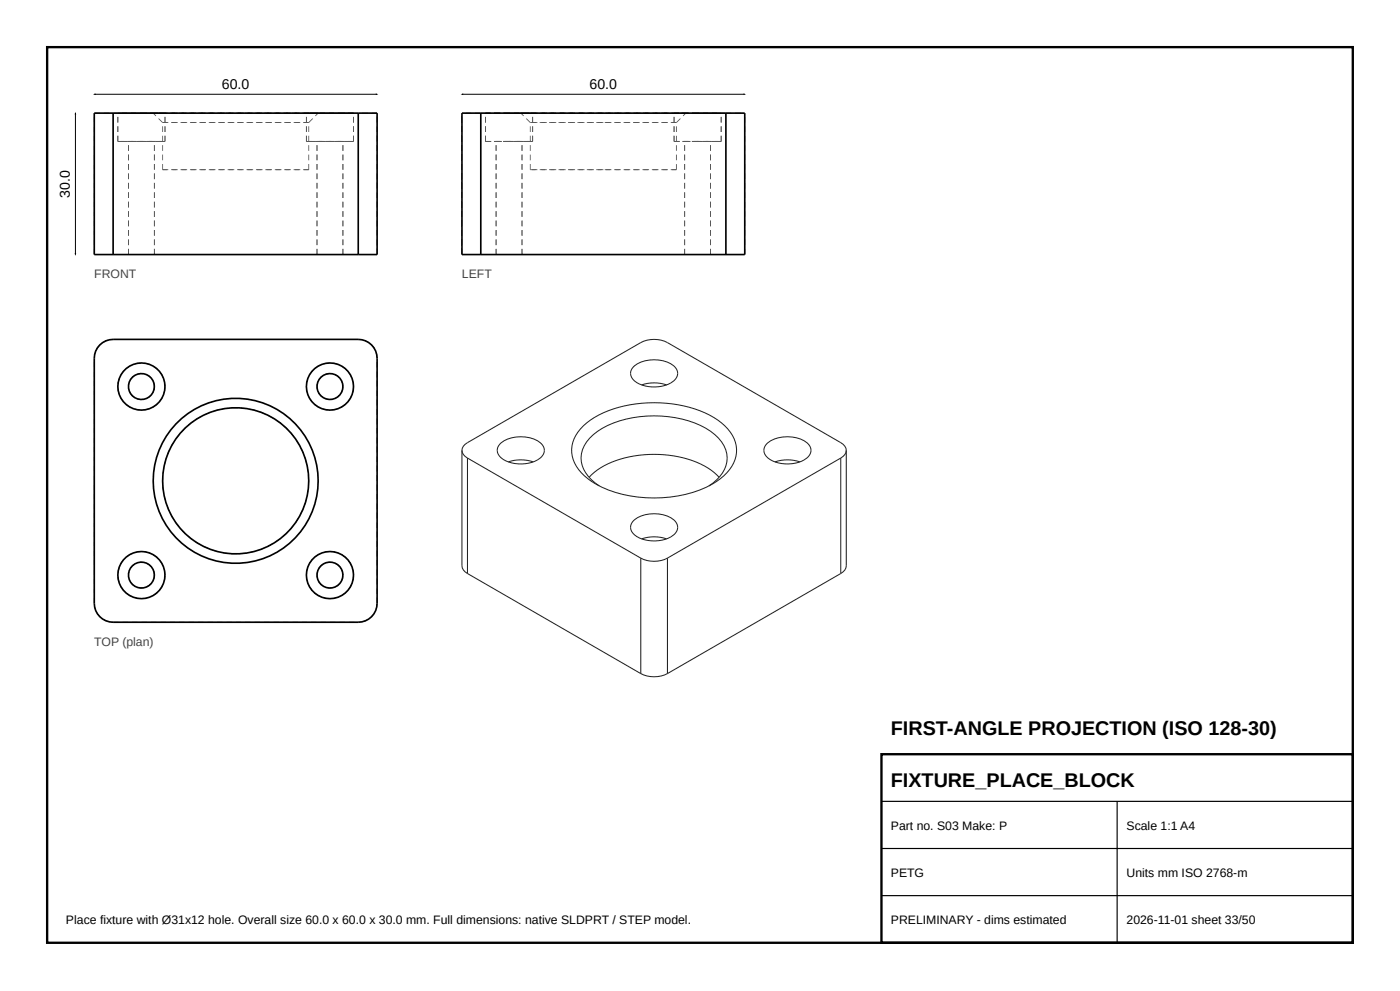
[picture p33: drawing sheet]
<svg xmlns="http://www.w3.org/2000/svg" width="297mm" height="210mm" viewBox="0 0 297 210" stroke-linecap="round" stroke-linejoin="round" font-family="sans-serif">
<defs><g id="words">
<g font-size="4.2">
<text x="189" y="156">FIRST-ANGLE PROJECTION (ISO 128-30)</text>
<text x="189" y="167">FIXTURE_PLACE_BLOCK</text>
</g>
<g font-size="3">
<text x="47.1" y="18.8">60.0</text>
<text x="125.1" y="18.8">60.0</text>
<text x="14.8" y="41.9" transform="rotate(-90 14.8 41.9)">30.0</text>
</g>
<g font-size="2.6" fill="#444">
<text x="20" y="59">FRONT</text>
<text x="98" y="59">LEFT</text>
<text x="20" y="137">TOP (plan)</text>
</g>
<g font-size="2.6">
<text x="189" y="176">Part no. S03 Make: P</text>
<text x="239" y="176">Scale 1:1 A4</text>
<text x="189" y="186">PETG</text>
<text x="239" y="186">Units mm ISO 2768-m</text>
<text x="14" y="196">Place fixture with Ø31x12 hole. Overall size 60.0 x 60.0 x 30.0 mm. Full dimensions: native SLDPRT / STEP model.</text>
<text x="189" y="196">PRELIMINARY - dims estimated</text>
<text x="239" y="196">2026-11-01 sheet 33/50</text>
</g>
</g></defs>
<path d="M10 10h277v190h-277zM187 160h100v40h-100z" fill="none" stroke="#000" stroke-width=".5"/>
<path d="M187 170h100M187 180h100M237 170v30M187 190h100" fill="none" stroke="#000" stroke-width=".25"/>
<g fill="#555">
<path d="M19.9 52.8h.2v1.2h-.2zM19.9 50.8h.2v1.2h-.2zM19.9 48.8h.2v1.2h-.2zM19.9 46.8h.2v1.2h-.2zM19.9 44.8h.2v1.2h-.2zM19.9 42.8h.2v1.2h-.2zM19.9 40.8h.2v1.2h-.2zM19.9 38.8h.2v1.2h-.2zM19.9 36.8h.2v1.2h-.2zM19.9 34.8h.2v1.2h-.2zM19.9 32.8h.2v1.2h-.2zM19.9 30.8h.2v1.2h-.2zM19.9 28.8h.2v1.2h-.2zM19.9 26.8h.2v1.2h-.2zM19.9 24.8h.2v1.2h-.2z"/>
<path d="M20 23.9h1.2v.2h-1.2zM22 23.9h1.2v.2h-1.2z"/>
<path d="M24 23.9h1.2v.2h-1.2zM26 23.9h1.2v.2h-1.2zM28 23.9h1.2v.2h-1.2zM30 23.9h1.2v.2h-1.2zM32 23.9h1.2v.2h-1.2zM34 23.9h1.2v.2h-1.2zM36 23.9h1.2v.2h-1.2zM38 23.9h1.2v.2h-1.2zM40 23.9h1.2v.2h-1.2zM42 23.9h1.2v.2h-1.2zM44 23.9h1.2v.2h-1.2zM46 23.9h1.2v.2h-1.2zM48 23.9h1.2v.2h-1.2zM50 23.9h1.2v.2h-1.2zM52 23.9h1.2v.2h-1.2zM54 23.9h1.2v.2h-1.2zM56 23.9h1.2v.2h-1.2zM58 23.9h1.2v.2h-1.2zM60 23.9h1.2v.2h-1.2zM62 23.9h1.2v.2h-1.2zM64 23.9h1.2v.2h-1.2zM66 23.9h1.2v.2h-1.2zM68 23.9h1.2v.2h-1.2zM70 23.9h1.2v.2h-1.2zM72 23.9h1.2v.2h-1.2zM74 23.9h1.2v.2h-1.2z"/>
<path d="M78.8 23.9h1.2v.2h-1.2zM76.8 23.9h1.2v.2h-1.2z"/>
<path d="M33.8 23.9h1.2v.2h-1.2zM31.8 23.9h1.2v.2h-1.2zM29.8 23.9h1.2v.2h-1.2zM27.8 23.9h1.2v.2h-1.2zM25.8 23.9h1.2v.2h-1.2z"/>
<path d="M25 23.9h1.2v.2h-1.2zM27 23.9h1.2v.2h-1.2zM29 23.9h1.2v.2h-1.2zM31 23.9h1.2v.2h-1.2zM33 23.9h1.2v.2h-1.2z"/>
<path d="M73.8 23.9h1.2v.2h-1.2zM71.8 23.9h1.2v.2h-1.2zM69.8 23.9h1.2v.2h-1.2zM67.8 23.9h1.2v.2h-1.2zM65.8 23.9h1.2v.2h-1.2z"/>
<path d="M65 23.9h1.2v.2h-1.2zM67 23.9h1.2v.2h-1.2zM69 23.9h1.2v.2h-1.2zM71 23.9h1.2v.2h-1.2zM73 23.9h1.2v.2h-1.2z"/>
<path d="M33.8 23.9h1.2v.2h-1.2zM31.8 23.9h1.2v.2h-1.2zM29.8 23.9h1.2v.2h-1.2zM27.8 23.9h1.2v.2h-1.2zM25.8 23.9h1.2v.2h-1.2z"/>
<path d="M25 23.9h1.2v.2h-1.2zM27 23.9h1.2v.2h-1.2zM29 23.9h1.2v.2h-1.2zM31 23.9h1.2v.2h-1.2zM33 23.9h1.2v.2h-1.2z"/>
<path d="M66.3 23.9h1.2v.2h-1.2zM64.3 23.9h1.2v.2h-1.2zM62.3 23.9h1.2v.2h-1.2zM60.3 23.9h1.2v.2h-1.2zM58.3 23.9h1.2v.2h-1.2zM56.3 23.9h1.2v.2h-1.2zM54.3 23.9h1.2v.2h-1.2zM52.3 23.9h1.2v.2h-1.2zM50.3 23.9h1.2v.2h-1.2zM48.3 23.9h1.2v.2h-1.2zM46.3 23.9h1.2v.2h-1.2zM44.3 23.9h1.2v.2h-1.2zM42.3 23.9h1.2v.2h-1.2zM40.3 23.9h1.2v.2h-1.2zM38.3 23.9h1.2v.2h-1.2zM36.3 23.9h1.2v.2h-1.2zM34.3 23.9h1.2v.2h-1.2zM32.5 23.9h1v.2h-1z"/>
<path d="M32.5 23.9h1.2v.2h-1.2zM34.5 23.9h1.2v.2h-1.2zM36.5 23.9h1.2v.2h-1.2zM38.5 23.9h1.2v.2h-1.2zM40.5 23.9h1.2v.2h-1.2zM42.5 23.9h1.2v.2h-1.2zM44.5 23.9h1.2v.2h-1.2zM46.5 23.9h1.2v.2h-1.2zM48.5 23.9h1.2v.2h-1.2zM50.5 23.9h1.2v.2h-1.2zM52.5 23.9h1.2v.2h-1.2zM54.5 23.9h1.2v.2h-1.2zM56.5 23.9h1.2v.2h-1.2zM58.5 23.9h1.2v.2h-1.2zM60.5 23.9h1.2v.2h-1.2zM62.5 23.9h1.2v.2h-1.2zM64.5 23.9h1.2v.2h-1.2zM66.5 23.9h1v.2h-1z"/>
<path d="M73.8 23.9h1.2v.2h-1.2zM71.8 23.9h1.2v.2h-1.2zM69.8 23.9h1.2v.2h-1.2zM67.8 23.9h1.2v.2h-1.2zM65.8 23.9h1.2v.2h-1.2z"/>
<path d="M65 23.9h1.2v.2h-1.2zM67 23.9h1.2v.2h-1.2zM69 23.9h1.2v.2h-1.2zM71 23.9h1.2v.2h-1.2zM73 23.9h1.2v.2h-1.2z"/>
<path d="M20 53.9h1.2v.2h-1.2zM22 53.9h1.2v.2h-1.2z"/>
<path d="M24 53.9h1.2v.2h-1.2zM26 53.9h1.2v.2h-1.2zM28 53.9h1.2v.2h-1.2zM30 53.9h1.2v.2h-1.2zM32 53.9h1.2v.2h-1.2zM34 53.9h1.2v.2h-1.2zM36 53.9h1.2v.2h-1.2zM38 53.9h1.2v.2h-1.2zM40 53.9h1.2v.2h-1.2zM42 53.9h1.2v.2h-1.2zM44 53.9h1.2v.2h-1.2zM46 53.9h1.2v.2h-1.2zM48 53.9h1.2v.2h-1.2zM50 53.9h1.2v.2h-1.2zM52 53.9h1.2v.2h-1.2zM54 53.9h1.2v.2h-1.2zM56 53.9h1.2v.2h-1.2zM58 53.9h1.2v.2h-1.2zM60 53.9h1.2v.2h-1.2zM62 53.9h1.2v.2h-1.2zM64 53.9h1.2v.2h-1.2zM66 53.9h1.2v.2h-1.2zM68 53.9h1.2v.2h-1.2zM70 53.9h1.2v.2h-1.2zM72 53.9h1.2v.2h-1.2zM74 53.9h1.2v.2h-1.2z"/>
<path d="M78.8 53.9h1.2v.2h-1.2zM76.8 53.9h1.2v.2h-1.2z"/>
<path d="M31.6 53.9h1.2v.2h-1.2zM29.6 53.9h1.2v.2h-1.2zM27.6 53.9h1.2v.2h-1.2z"/>
<path d="M27.3 53.9h1.2v.2h-1.2zM29.3 53.9h1.2v.2h-1.2zM31.3 53.9h1.2v.2h-1.2z"/>
<path d="M71.6 53.9h1.2v.2h-1.2zM69.6 53.9h1.2v.2h-1.2zM67.6 53.9h1.2v.2h-1.2z"/>
<path d="M67.3 53.9h1.2v.2h-1.2zM69.3 53.9h1.2v.2h-1.2zM71.3 53.9h1.2v.2h-1.2z"/>
<path d="M31.6 53.9h1.2v.2h-1.2zM29.6 53.9h1.2v.2h-1.2zM27.6 53.9h1.2v.2h-1.2z"/>
<path d="M27.3 53.9h1.2v.2h-1.2zM29.3 53.9h1.2v.2h-1.2zM31.3 53.9h1.2v.2h-1.2z"/>
<path d="M71.6 53.9h1.2v.2h-1.2zM69.6 53.9h1.2v.2h-1.2zM67.6 53.9h1.2v.2h-1.2z"/>
<path d="M67.3 53.9h1.2v.2h-1.2zM69.3 53.9h1.2v.2h-1.2zM71.3 53.9h1.2v.2h-1.2z"/>
<path d="M79.9 52.8h.2v1.2h-.2zM79.9 50.8h.2v1.2h-.2zM79.9 48.8h.2v1.2h-.2zM79.9 46.8h.2v1.2h-.2zM79.9 44.8h.2v1.2h-.2zM79.9 42.8h.2v1.2h-.2zM79.9 40.8h.2v1.2h-.2zM79.9 38.8h.2v1.2h-.2zM79.9 36.8h.2v1.2h-.2zM79.9 34.8h.2v1.2h-.2zM79.9 32.8h.2v1.2h-.2zM79.9 30.8h.2v1.2h-.2zM79.9 28.8h.2v1.2h-.2zM79.9 26.8h.2v1.2h-.2zM79.9 24.8h.2v1.2h-.2z"/>
<path d="M34.9 28.8h.2v1.2h-.2zM34.9 26.8h.2v1.2h-.2zM34.9 24.8h.2v1.2h-.2z"/>
<path d="M33.8 29.9h1.2v.2h-1.2zM31.8 29.9h1.2v.2h-1.2zM29.8 29.9h1.2v.2h-1.2zM27.8 29.9h1.2v.2h-1.2zM25.8 29.9h1.2v.2h-1.2z"/>
<path d="M25 29.9h1.2v.2h-1.2zM27 29.9h1.2v.2h-1.2zM29 29.9h1.2v.2h-1.2zM31 29.9h1.2v.2h-1.2zM33 29.9h1.2v.2h-1.2z"/>
<path d="M74.9 28.8h.2v1.2h-.2zM74.9 26.8h.2v1.2h-.2zM74.9 24.8h.2v1.2h-.2z"/>
<path d="M73.8 29.9h1.2v.2h-1.2zM71.8 29.9h1.2v.2h-1.2zM69.8 29.9h1.2v.2h-1.2zM67.8 29.9h1.2v.2h-1.2zM65.8 29.9h1.2v.2h-1.2z"/>
<path d="M65 29.9h1.2v.2h-1.2zM67 29.9h1.2v.2h-1.2zM69 29.9h1.2v.2h-1.2zM71 29.9h1.2v.2h-1.2zM73 29.9h1.2v.2h-1.2z"/>
<path d="M34.9 28.8h.2v1.2h-.2zM34.9 26.8h.2v1.2h-.2zM34.9 24.8h.2v1.2h-.2z"/>
<path d="M33.8 29.9h1.2v.2h-1.2zM31.8 29.9h1.2v.2h-1.2zM29.8 29.9h1.2v.2h-1.2zM27.8 29.9h1.2v.2h-1.2zM25.8 29.9h1.2v.2h-1.2z"/>
<path d="M25 29.9h1.2v.2h-1.2zM27 29.9h1.2v.2h-1.2zM29 29.9h1.2v.2h-1.2zM31 29.9h1.2v.2h-1.2zM33 29.9h1.2v.2h-1.2z"/>
<path d="M66.3 25.1l.1 .1-.8 .9-.2-.2zM67.4 23.9l.2 .2-.6 .5-.1-.1z"/>
<path d="M64.3 25.9h1.2v.2h-1.2zM62.3 25.9h1.2v.2h-1.2zM60.3 25.9h1.2v.2h-1.2zM58.3 25.9h1.2v.2h-1.2zM56.3 25.9h1.2v.2h-1.2zM54.3 25.9h1.2v.2h-1.2zM52.3 25.9h1.2v.2h-1.2zM50.3 25.9h1.2v.2h-1.2zM48.3 25.9h1.2v.2h-1.2zM46.3 25.9h1.2v.2h-1.2zM44.3 25.9h1.2v.2h-1.2zM42.3 25.9h1.2v.2h-1.2zM40.3 25.9h1.2v.2h-1.2zM38.3 25.9h1.2v.2h-1.2zM36.3 25.9h1.2v.2h-1.2zM34.5 25.9h1v.2h-1z"/>
<path d="M34.5 25.9h1.2v.2h-1.2zM36.5 25.9h1.2v.2h-1.2zM38.5 25.9h1.2v.2h-1.2zM40.5 25.9h1.2v.2h-1.2zM42.5 25.9h1.2v.2h-1.2zM44.5 25.9h1.2v.2h-1.2zM46.5 25.9h1.2v.2h-1.2zM48.5 25.9h1.2v.2h-1.2zM50.5 25.9h1.2v.2h-1.2zM52.5 25.9h1.2v.2h-1.2zM54.5 25.9h1.2v.2h-1.2zM56.5 25.9h1.2v.2h-1.2zM58.5 25.9h1.2v.2h-1.2zM60.5 25.9h1.2v.2h-1.2zM62.5 25.9h1.2v.2h-1.2zM64.5 25.9h1v.2h-1z"/>
<path d="M74.9 28.8h.2v1.2h-.2zM74.9 26.8h.2v1.2h-.2zM74.9 24.8h.2v1.2h-.2z"/>
<path d="M73.8 29.9h1.2v.2h-1.2zM71.8 29.9h1.2v.2h-1.2zM69.8 29.9h1.2v.2h-1.2zM67.8 29.9h1.2v.2h-1.2zM65.8 29.9h1.2v.2h-1.2z"/>
<path d="M65 29.9h1.2v.2h-1.2zM67 29.9h1.2v.2h-1.2zM69 29.9h1.2v.2h-1.2zM71 29.9h1.2v.2h-1.2zM73 29.9h1.2v.2h-1.2z"/>
<path d="M31.6 29.9h1.2v.2h-1.2zM29.6 29.9h1.2v.2h-1.2zM27.6 29.9h1.2v.2h-1.2z"/>
<path d="M27.3 29.9h1.2v.2h-1.2zM29.3 29.9h1.2v.2h-1.2zM31.3 29.9h1.2v.2h-1.2z"/>
<path d="M32.7 52.8h.1v1.2h-.1zM32.7 50.8h.1v1.2h-.1zM32.7 48.8h.1v1.2h-.1zM32.7 46.8h.1v1.2h-.1zM32.7 44.8h.1v1.2h-.1zM32.7 42.8h.1v1.2h-.1zM32.7 40.8h.1v1.2h-.1zM32.7 38.8h.1v1.2h-.1zM32.7 36.8h.1v1.2h-.1zM32.7 34.8h.1v1.2h-.1zM32.7 32.8h.1v1.2h-.1zM32.7 30.8h.1v1.2h-.1z"/>
<path d="M71.6 29.9h1.2v.2h-1.2zM69.6 29.9h1.2v.2h-1.2zM67.6 29.9h1.2v.2h-1.2z"/>
<path d="M67.3 29.9h1.2v.2h-1.2zM69.3 29.9h1.2v.2h-1.2zM71.3 29.9h1.2v.2h-1.2z"/>
<path d="M72.7 52.8h.1v1.2h-.1zM72.7 50.8h.1v1.2h-.1zM72.7 48.8h.1v1.2h-.1zM72.7 46.8h.1v1.2h-.1zM72.7 44.8h.1v1.2h-.1zM72.7 42.8h.1v1.2h-.1zM72.7 40.8h.1v1.2h-.1zM72.7 38.8h.1v1.2h-.1zM72.7 36.8h.1v1.2h-.1zM72.7 34.8h.1v1.2h-.1zM72.7 32.8h.1v1.2h-.1zM72.7 30.8h.1v1.2h-.1z"/>
<path d="M31.6 29.9h1.2v.2h-1.2zM29.6 29.9h1.2v.2h-1.2zM27.6 29.9h1.2v.2h-1.2z"/>
<path d="M27.3 29.9h1.2v.2h-1.2zM29.3 29.9h1.2v.2h-1.2zM31.3 29.9h1.2v.2h-1.2z"/>
<path d="M32.7 52.8h.1v1.2h-.1zM32.7 50.8h.1v1.2h-.1zM32.7 48.8h.1v1.2h-.1zM32.7 46.8h.1v1.2h-.1zM32.7 44.8h.1v1.2h-.1zM32.7 42.8h.1v1.2h-.1zM32.7 40.8h.1v1.2h-.1zM32.7 38.8h.1v1.2h-.1zM32.7 36.8h.1v1.2h-.1zM32.7 34.8h.1v1.2h-.1zM32.7 32.8h.1v1.2h-.1zM32.7 30.8h.1v1.2h-.1z"/>
<path d="M71.6 29.9h1.2v.2h-1.2zM69.6 29.9h1.2v.2h-1.2zM67.6 29.9h1.2v.2h-1.2z"/>
<path d="M67.3 29.9h1.2v.2h-1.2zM69.3 29.9h1.2v.2h-1.2zM71.3 29.9h1.2v.2h-1.2z"/>
<path d="M72.7 52.8h.1v1.2h-.1zM72.7 50.8h.1v1.2h-.1zM72.7 48.8h.1v1.2h-.1zM72.7 46.8h.1v1.2h-.1zM72.7 44.8h.1v1.2h-.1zM72.7 42.8h.1v1.2h-.1zM72.7 40.8h.1v1.2h-.1zM72.7 38.8h.1v1.2h-.1zM72.7 36.8h.1v1.2h-.1zM72.7 34.8h.1v1.2h-.1zM72.7 32.8h.1v1.2h-.1zM72.7 30.8h.1v1.2h-.1z"/>
<path d="M65.4 34.8h.2v1.2h-.2zM65.4 32.8h.2v1.2h-.2zM65.4 30.8h.2v1.2h-.2zM65.4 28.8h.2v1.2h-.2zM65.4 26.8h.2v1.2h-.2z"/>
<path d="M64.3 35.9h1.2v.2h-1.2zM62.3 35.9h1.2v.2h-1.2zM60.3 35.9h1.2v.2h-1.2zM58.3 35.9h1.2v.2h-1.2zM56.3 35.9h1.2v.2h-1.2zM54.3 35.9h1.2v.2h-1.2zM52.3 35.9h1.2v.2h-1.2zM50.3 35.9h1.2v.2h-1.2zM48.3 35.9h1.2v.2h-1.2zM46.3 35.9h1.2v.2h-1.2zM44.3 35.9h1.2v.2h-1.2zM42.3 35.9h1.2v.2h-1.2zM40.3 35.9h1.2v.2h-1.2zM38.3 35.9h1.2v.2h-1.2zM36.3 35.9h1.2v.2h-1.2zM34.5 35.9h1v.2h-1z"/>
<path d="M34.5 35.9h1.2v.2h-1.2zM36.5 35.9h1.2v.2h-1.2zM38.5 35.9h1.2v.2h-1.2zM40.5 35.9h1.2v.2h-1.2zM42.5 35.9h1.2v.2h-1.2zM44.5 35.9h1.2v.2h-1.2zM46.5 35.9h1.2v.2h-1.2zM48.5 35.9h1.2v.2h-1.2zM50.5 35.9h1.2v.2h-1.2zM52.5 35.9h1.2v.2h-1.2zM54.5 35.9h1.2v.2h-1.2zM56.5 35.9h1.2v.2h-1.2zM58.5 35.9h1.2v.2h-1.2zM60.5 35.9h1.2v.2h-1.2zM62.5 35.9h1.2v.2h-1.2zM64.5 35.9h1v.2h-1z"/>
<path d="M24.9 28.8h.2v1.2h-.2zM24.9 26.8h.2v1.2h-.2zM24.9 24.8h.2v1.2h-.2z"/>
<path d="M64.9 28.8h.2v1.2h-.2zM64.9 26.8h.2v1.2h-.2zM64.9 24.8h.2v1.2h-.2z"/>
<path d="M24.9 28.8h.2v1.2h-.2zM24.9 26.8h.2v1.2h-.2zM24.9 24.8h.2v1.2h-.2z"/>
<path d="M33.6 25.2l.1-.1 .9 .8-.2 .2zM32.4 24.1l.2-.2 .6 .6-.2 .1z"/>
<path d="M64.9 28.8h.2v1.2h-.2zM64.9 26.8h.2v1.2h-.2zM64.9 24.8h.2v1.2h-.2z"/>
<path d="M27.2 52.8h.1v1.2h-.1zM27.2 50.8h.1v1.2h-.1zM27.2 48.8h.1v1.2h-.1zM27.2 46.8h.1v1.2h-.1zM27.2 44.8h.1v1.2h-.1zM27.2 42.8h.1v1.2h-.1zM27.2 40.8h.1v1.2h-.1zM27.2 38.8h.1v1.2h-.1zM27.2 36.8h.1v1.2h-.1zM27.2 34.8h.1v1.2h-.1zM27.2 32.8h.1v1.2h-.1zM27.2 30.8h.1v1.2h-.1z"/>
<path d="M67.2 52.8h.1v1.2h-.1zM67.2 50.8h.1v1.2h-.1zM67.2 48.8h.1v1.2h-.1zM67.2 46.8h.1v1.2h-.1zM67.2 44.8h.1v1.2h-.1zM67.2 42.8h.1v1.2h-.1zM67.2 40.8h.1v1.2h-.1zM67.2 38.8h.1v1.2h-.1zM67.2 36.8h.1v1.2h-.1zM67.2 34.8h.1v1.2h-.1zM67.2 32.8h.1v1.2h-.1zM67.2 30.8h.1v1.2h-.1z"/>
<path d="M27.2 52.8h.1v1.2h-.1zM27.2 50.8h.1v1.2h-.1zM27.2 48.8h.1v1.2h-.1zM27.2 46.8h.1v1.2h-.1zM27.2 44.8h.1v1.2h-.1zM27.2 42.8h.1v1.2h-.1zM27.2 40.8h.1v1.2h-.1zM27.2 38.8h.1v1.2h-.1zM27.2 36.8h.1v1.2h-.1zM27.2 34.8h.1v1.2h-.1zM27.2 32.8h.1v1.2h-.1zM27.2 30.8h.1v1.2h-.1z"/>
<path d="M67.2 52.8h.1v1.2h-.1zM67.2 50.8h.1v1.2h-.1zM67.2 48.8h.1v1.2h-.1zM67.2 46.8h.1v1.2h-.1zM67.2 44.8h.1v1.2h-.1zM67.2 42.8h.1v1.2h-.1zM67.2 40.8h.1v1.2h-.1zM67.2 38.8h.1v1.2h-.1zM67.2 36.8h.1v1.2h-.1zM67.2 34.8h.1v1.2h-.1zM67.2 32.8h.1v1.2h-.1zM67.2 30.8h.1v1.2h-.1z"/>
<path d="M34.4 34.8h.2v1.2h-.2zM34.4 32.8h.2v1.2h-.2zM34.4 30.8h.2v1.2h-.2zM34.4 28.8h.2v1.2h-.2zM34.4 26.8h.2v1.2h-.2z"/>
</g>
<path d="M24 24h-4v30h4M24 24h52M24 24v30M76 24h4v30h-4M76 24v30M24 54h52" fill="none" stroke="#000" stroke-width=".35"/>
<g fill="#555">
<path d="M19.9 126.8h.2v1.2h-.2zM19.9 124.8h.2v1.2h-.2zM19.9 122.8h.2v1.2h-.2zM19.9 120.8h.2v1.2h-.2zM19.9 118.8h.2v1.2h-.2zM19.9 116.8h.2v1.2h-.2zM19.9 114.8h.2v1.2h-.2zM19.9 112.8h.2v1.2h-.2zM19.9 110.8h.2v1.2h-.2zM19.9 108.8h.2v1.2h-.2zM19.9 106.8h.2v1.2h-.2zM19.9 104.8h.2v1.2h-.2zM19.9 102.8h.2v1.2h-.2zM19.9 100.8h.2v1.2h-.2zM19.9 98.8h.2v1.2h-.2zM19.9 96.8h.2v1.2h-.2zM19.9 94.8h.2v1.2h-.2zM19.9 92.8h.2v1.2h-.2zM19.9 90.8h.2v1.2h-.2zM19.9 88.8h.2v1.2h-.2zM19.9 86.8h.2v1.2h-.2zM19.9 84.8h.2v1.2h-.2zM19.9 82.8h.2v1.2h-.2zM19.9 80.8h.2v1.2h-.2zM19.9 78.8h.2v1.2h-.2zM19.9 76.8h.2v1.2h-.2z"/>
<path d="M19.9 128h.2v.8l.2 .4h-.2zM20.4 130l.2-.1 .1 .3 .6 .6-.1 .1zM21.9 131.3l.6 .4 .5 .1-.1 .1-1.1-.5zM23.7 131.9h.3v.2h-.3z"/>
<path d="M20.1 74.8h.2l-.2 .4v.8h-.2zM21.1 73.1l.2 .1-.6 .6-.1 .3-.2-.1zM21.8 72.6l1.1-.5 .1 .1-.5 .1-.6 .4zM23.7 71.9h.3v.2h-.3z"/>
<path d="M24 131.9h1.2v.2h-1.2zM26 131.9h1.2v.2h-1.2zM28 131.9h1.2v.2h-1.2zM30 131.9h1.2v.2h-1.2zM32 131.9h1.2v.2h-1.2zM34 131.9h1.2v.2h-1.2zM36 131.9h1.2v.2h-1.2zM38 131.9h1.2v.2h-1.2zM40 131.9h1.2v.2h-1.2zM42 131.9h1.2v.2h-1.2zM44 131.9h1.2v.2h-1.2zM46 131.9h1.2v.2h-1.2zM48 131.9h1.2v.2h-1.2zM50 131.9h1.2v.2h-1.2zM52 131.9h1.2v.2h-1.2zM54 131.9h1.2v.2h-1.2zM56 131.9h1.2v.2h-1.2zM58 131.9h1.2v.2h-1.2zM60 131.9h1.2v.2h-1.2zM62 131.9h1.2v.2h-1.2zM64 131.9h1.2v.2h-1.2zM66 131.9h1.2v.2h-1.2zM68 131.9h1.2v.2h-1.2zM70 131.9h1.2v.2h-1.2zM72 131.9h1.2v.2h-1.2zM74 131.9h1.2v.2h-1.2z"/>
<path d="M24 71.9h1.2v.2h-1.2zM26 71.9h1.2v.2h-1.2zM28 71.9h1.2v.2h-1.2zM30 71.9h1.2v.2h-1.2zM32 71.9h1.2v.2h-1.2zM34 71.9h1.2v.2h-1.2zM36 71.9h1.2v.2h-1.2zM38 71.9h1.2v.2h-1.2zM40 71.9h1.2v.2h-1.2zM42 71.9h1.2v.2h-1.2zM44 71.9h1.2v.2h-1.2zM46 71.9h1.2v.2h-1.2zM48 71.9h1.2v.2h-1.2zM50 71.9h1.2v.2h-1.2zM52 71.9h1.2v.2h-1.2zM54 71.9h1.2v.2h-1.2zM56 71.9h1.2v.2h-1.2zM58 71.9h1.2v.2h-1.2zM60 71.9h1.2v.2h-1.2zM62 71.9h1.2v.2h-1.2zM64 71.9h1.2v.2h-1.2zM66 71.9h1.2v.2h-1.2zM68 71.9h1.2v.2h-1.2zM70 71.9h1.2v.2h-1.2zM72 71.9h1.2v.2h-1.2zM74 71.9h1.2v.2h-1.2z"/>
<path d="M79.9 128h.2l-.2 1.2h-.2l.2-.4zM79.4 129.9l.2 .1-.2 .3-.6 .6-.1-.1 .6-.6zM77 131.8l.5-.1 .6-.4 .1 .1-1.1 .5zM76 131.9h.3v.2h-.3z"/>
<path d="M79.7 74.8h.2l.2 1.2h-.2v-.8zM78.8 73.1l.8 .9-.2 .1-.1-.3-.6-.6zM77.1 72.1l1.1 .5-.1 .1-.6-.4-.5-.1zM76 71.9h.3v.2h-.3z"/>
<path d="M79.9 126.8h.2v1.2h-.2zM79.9 124.8h.2v1.2h-.2zM79.9 122.8h.2v1.2h-.2zM79.9 120.8h.2v1.2h-.2zM79.9 118.8h.2v1.2h-.2zM79.9 116.8h.2v1.2h-.2zM79.9 114.8h.2v1.2h-.2zM79.9 112.8h.2v1.2h-.2zM79.9 110.8h.2v1.2h-.2zM79.9 108.8h.2v1.2h-.2zM79.9 106.8h.2v1.2h-.2zM79.9 104.8h.2v1.2h-.2zM79.9 102.8h.2v1.2h-.2zM79.9 100.8h.2v1.2h-.2zM79.9 98.8h.2v1.2h-.2zM79.9 96.8h.2v1.2h-.2zM79.9 94.8h.2v1.2h-.2zM79.9 92.8h.2v1.2h-.2zM79.9 90.8h.2v1.2h-.2zM79.9 88.8h.2v1.2h-.2zM79.9 86.8h.2v1.2h-.2zM79.9 84.8h.2v1.2h-.2zM79.9 82.8h.2v1.2h-.2zM79.9 80.8h.2v1.2h-.2zM79.9 78.8h.2v1.2h-.2zM79.9 76.8h.2v1.2h-.2z"/>
<path d="M32.4 120.9l.2-.1 .2 1.2h-.1v-.6zM31.1 119.4l1 .7-.1 .1-.4-.4-.6-.2zM29.1 119.3l1.2-.1v.2l-.5-.1-.6 .2zM28.1 119.9l.3-.2 .1 .1-.4 .2-.4 .7-.2-.1zM27.3 121.4h.1l-.1 .3v.6l.1 .3h-.2zM27.5 123.4l.2-.1 .4 .7 .3 .1-.1 .2zM29.1 124.5l.7 .2 .5-.1v.2l-1.1-.1h-.1zM31 124.5l.6-.3 .4-.4 .1 .1-1 .7zM32.7 122h.1l-.2 1.2h-.2l.3-.6z"/>
<path d="M72.4 120.9l.2-.1 .2 1.2h-.1v-.6zM71.1 119.4l1 .7-.1 .1-.4-.4-.6-.2zM69.1 119.3l1.2-.1v.2l-.5-.1-.6 .2zM68.1 119.9l.3-.2 .1 .1-.4 .2-.4 .7-.2-.1zM67.3 121.4h.1l-.1 .3v.6l.1 .3h-.2zM67.5 123.4l.2-.1 .4 .7 .3 .1-.1 .2zM69.1 124.5l.7 .2 .5-.1v.2l-1.1-.1h-.1zM71 124.5l.6-.3 .4-.4 .1 .1-1 .7zM72.7 122h.1l-.2 1.2h-.2l.3-.6z"/>
<path d="M32.4 80.9l.2-.1 .2 1.2h-.1v-.6zM31.1 79.4l1 .7-.1 .1-.4-.4-.6-.2zM29.1 79.3l1.2-.1v.2l-.5-.1-.6 .2zM28.1 79.9l.3-.2 .1 .1-.4 .2-.4 .7-.2-.1zM27.3 81.4h.1l-.1 .3v.6l.1 .3h-.2zM27.5 83.4l.2-.1 .4 .7 .3 .1-.1 .2zM29.1 84.5l.7 .2 .5-.1v.2l-1.1-.1h-.1zM31 84.5l.6-.3 .4-.4 .1 .1-1 .7zM32.7 82h.1l-.2 1.2h-.2l.3-.6z"/>
<path d="M72.4 80.9l.2-.1 .2 1.2h-.1v-.6zM71.1 79.4l1 .7-.1 .1-.4-.4-.6-.2zM69.1 79.3l1.2-.1v.2l-.5-.1-.6 .2zM68.1 79.9l.3-.2 .1 .1-.4 .2-.4 .7-.2-.1zM67.3 81.4h.1l-.1 .3v.6l.1 .3h-.2zM67.5 83.4l.2-.1 .4 .7 .3 .1-.1 .2zM69.1 84.5l.7 .2 .5-.1v.2l-1.1-.1h-.1zM71 84.5l.6-.3 .4-.4 .1 .1-1 .7zM72.7 82h.1l-.2 1.2h-.2l.3-.6z"/>
<path d="M34.8 120.8h.1l.2 1.2h-.2v-.9zM33.9 119.1l.2-.1 .6 1-.2 .1-.2-.6zM32.6 117.6l.9 .8-.1 .1-.2-.3-.7-.4zM30.7 117l1.1 .3v.1l-.9-.3h-.3zM28.6 117.1l1.2-.2 .1 .2h-.8l-.4 .2zM26.8 118l1.1-.6 .1 .2-.5 .1-.6 .5zM26.1 118.7l.2-.1 .1 .1-.2 .1-.5 .9-.2-.1zM25.2 120.3l.2 .1-.3 .7v.4h-.1zM24.9 122.3h.2v.6l.2 .6h-.1zM25.5 124.3l.1-.1 .1 .3 .6 .7-.2 .1zM26.7 125.9l.1-.2 .7 .6 .3 .1-.1 .1zM28.5 126.7l.6 .2h.6v.2l-1.2-.3zM30.5 126.9h.4l.7-.3 .1 .2-1.2 .2zM32.3 126.3l.9-.5 .1-.2 .1 .2-.9 .6-.1 .1zM34.4 124.1h.2l-.6 1.1-.2-.1 .5-.6zM34.9 122.2h.2l-.2 1.2-.2-.1 .2-.4z"/>
<path d="M74.8 120.8h.1l.2 1.2h-.2v-.9zM73.9 119.1l.2-.1 .6 1-.2 .1-.2-.6zM72.6 117.6l.9 .8-.1 .1-.2-.3-.7-.4zM70.6 117l1.2 .3v.1l-.9-.3h-.3zM68.6 117.1l1.2-.2 .1 .2h-.8l-.4 .2zM66.8 118l1.1-.6 .1 .2-.5 .1-.6 .5zM66.1 118.7l.1-.1 .2 .1-.2 .1-.5 .9-.2-.1zM65.2 120.3l.2 .1-.3 .7v.4h-.1zM64.9 122.3h.2v.6l.2 .6h-.1zM65.5 124.3l.1-.1 .1 .3 .6 .7-.2 .1zM66.7 125.9l.1-.2 .7 .6 .3 .1-.1 .1zM68.5 126.7l.6 .2h.6v.2l-1.2-.3zM70.5 126.9h.4l.7-.3 .1 .2-1.2 .2zM72.3 126.3l.9-.5 .1-.2 .1 .2-.9 .6-.1 .1zM74.4 124.1h.2l-.6 1.1-.2-.1 .5-.6zM74.9 122.2h.2l-.2 1.2-.2-.1 .2-.4z"/>
<path d="M34.8 80.8h.1l.2 1.2h-.2v-.9zM33.9 79.1l.2-.1 .6 1-.2 .1-.2-.6zM32.6 77.6l.9 .8-.1 .1-.2-.3-.7-.4zM30.7 77l1.1 .3v.1l-.9-.3h-.3zM28.6 77.1l1.2-.2 .1 .2h-.8l-.4 .2zM26.8 78l1.1-.6 .1 .2-.5 .1-.6 .5zM26.1 78.7l.2-.1 .1 .1-.2 .1-.5 .9-.2-.1zM25.2 80.3l.2 .1-.3 .7v.4h-.1zM24.9 82.3h.2v.6l.2 .6h-.1zM25.5 84.3l.1-.1 .1 .3 .6 .7-.2 .1zM26.7 85.9l.1-.2 .7 .6 .3 .1-.1 .1zM28.5 86.7l.6 .2h.6v.2l-1.2-.3zM30.5 86.9h.4l.7-.3 .1 .2-1.2 .2zM32.3 86.3l.9-.5 .1-.2 .1 .2-.9 .6-.1 .1zM34.4 84.1h.2l-.6 1.1-.2-.1 .5-.6zM34.9 82.2h.2l-.2 1.2-.2-.1 .2-.4z"/>
<path d="M74.8 80.8h.1l.2 1.2h-.2v-.9zM73.9 79.1l.2-.1 .6 1-.2 .1-.2-.6zM72.6 77.6l.9 .8-.1 .1-.2-.3-.7-.4zM70.6 77l1.2 .3v.1l-.9-.3h-.3zM68.6 77.1l1.2-.2 .1 .2h-.8l-.4 .2zM66.8 78l1.1-.6 .1 .2-.5 .1-.6 .5zM66.1 78.7l.1-.1 .2 .1-.2 .1-.5 .9-.2-.1zM65.2 80.3l.2 .1-.3 .7v.4h-.1zM64.9 82.3h.2v.6l.2 .6h-.1zM65.5 84.3l.1-.1 .1 .3 .6 .7-.2 .1zM66.7 85.9l.1-.2 .7 .6 .3 .1-.1 .1zM68.5 86.7l.6 .2h.6v.2l-1.2-.3zM70.5 86.9h.4l.7-.3 .1 .2-1.2 .2zM72.3 86.3l.9-.5 .1-.2 .1 .2-.9 .6-.1 .1zM74.4 84.1h.2l-.6 1.1-.2-.1 .5-.6zM74.9 82.2h.2l-.2 1.2-.2-.1 .2-.4z"/>
<path d="M65.3 100.8h.2l.1 1.2h-.2zM65.1 98.8h.2l.1 1.2h-.1zM64.5 96.9h.2l.4 1.1-.2 .1-.1-.7zM63.8 95.1l.1-.1 .5 1.1-.1 .1-.1-.3zM62.8 93.4l.1-.1 .7 1-.2 .1zM61.6 91.8l.1-.1 .7 .9-.1 .1-.5-.8zM60.3 90.3l.8 .8-.1 .1-.3-.4-.6-.4zM58.7 89.1l.9 .7-.1 .1-.9-.7zM56.9 88l1.1 .6-.1 .2-1.1-.6zM55.1 87.3l1.1 .4-.1 .2-.7-.4-.4-.1zM53.1 86.7l1.2 .3v.2l-.4-.2-.8-.1zM51.1 86.5l1.2 .1v.2l-1.2-.2zM49.1 86.4h1.2v.2h-1.2zM47.1 86.7l1.2-.2 .1 .2h-.7l-.5 .2zM45.2 87.2l1.2-.3v.1h-.3l-.9 .4zM43.3 87.9l1.1-.5 .1 .2-1.1 .5zM41.6 88.9l1-.6 .1 .2-.9 .3-.1 .2zM40 90.1l.9-.7 .1 .1-.5 .2-.4 .5zM39.3 90.7l.2 .1-.9 .8-.1-.1zM38 92.1l.1 .1-.7 1-.2-.2zM36.8 93.7l.2 .1-.6 .7v.4l-.2-.1zM35.8 95.5l.2 .1-.2 .3-.2 .8-.2-.1zM35.1 97.4h.2l-.3 1.2-.2-.1zM34.7 99.3l.1 .1-.1 1.1h-.2zM34.4 101.3h.2l-.1 .7 .1 .5h-.2zM34.5 103.3h.2l-.1 .3 .2 .9h-.2zM34.8 105.3h.2l.3 1.1-.2 .1zM35.3 107.2h.2l.3 .9 .1 .2-.1 .1zM36.1 109.1l.2-.1 .1 .5 .5 .5-.2 .1zM37.2 110.8l.1-.1 .7 1-.1 .1zM38.4 112.4l.1-.1 .9 .8-.2 .2zM40 113.7l.5 .6 .4 .1-.1 .2-1-.8zM41.5 114.9l.3 .3 .8 .3-.1 .1-1.1-.6zM43.3 115.9l1.1 .4-.1 .2-1.1-.5zM45.1 116.6l1.1 .3v.2l-1.1-.3zM47 117.1l.7 .2h.5v.2l-1.2-.2zM49 117.4l.2 .1 1-.1v.2l-1.2-.1zM51 117.4l1.2-.2v.2l-1.2 .1zM53 117.1l.9-.1 .2-.2 .1 .2-1.2 .3zM54.9 116.6l.5-.1 .6-.3 .1 .1-1.2 .5zM56.7 115.9l1.1-.6 .1 .1-1.1 .6zM58.4 114.9l1-.7 .1 .1-1 .7zM60 113.7l.7-.5 .2-.3 .1 .1-.9 .8zM62.2 111.4l.1 .1-.7 .9-.1-.1 .3-.2zM63.3 109.7l.2 .1-.7 1-.1-.1zM64.2 108h.2l-.5 1.1-.2-.1zM64.8 106.1h.2l-.3 1.2-.2-.1 .3-.6zM65.2 104.1l.2 .1-.2 1.1h-.2l.2-.2zM65.4 102.1h.2l-.1 1.2h-.2z"/>
</g>
<g fill="none" stroke="#000" stroke-width=".35">
<path d="M21.2 73.2a4 4 0 0 1 2.8-1.2h52a4 4 0 0 1 4 4v52a4 4 0 0 1-4 4h-52a4 4 0 0 1-4-4v-52a4 4 0 0 1 1.2-2.8z"/>
<circle cx="30" cy="82" r="2.75"/>
<circle cx="30" cy="82" r="5"/>
<circle cx="70" cy="82" r="2.75"/>
<circle cx="70" cy="82" r="5"/>
<circle cx="50" cy="102" r="15.5"/>
<circle cx="50" cy="102" r="17.5"/>
<circle cx="30" cy="122" r="2.75"/>
<circle cx="30" cy="122" r="5"/>
<circle cx="70" cy="122" r="2.75"/>
<circle cx="70" cy="122" r="5"/>
</g>
<g fill="#555">
<path d="M154 23.9h1.2v.2h-1.2zM156 23.9h1.2v.2h-1.2z"/>
<path d="M100.8 23.9h1.2v.2h-1.2zM98.8 23.9h1.2v.2h-1.2z"/>
<path d="M152.8 23.9h1.2v.2h-1.2zM150.8 23.9h1.2v.2h-1.2zM148.8 23.9h1.2v.2h-1.2zM146.8 23.9h1.2v.2h-1.2zM144.8 23.9h1.2v.2h-1.2zM142.8 23.9h1.2v.2h-1.2zM140.8 23.9h1.2v.2h-1.2zM138.8 23.9h1.2v.2h-1.2zM136.8 23.9h1.2v.2h-1.2zM134.8 23.9h1.2v.2h-1.2zM132.8 23.9h1.2v.2h-1.2zM130.8 23.9h1.2v.2h-1.2zM128.8 23.9h1.2v.2h-1.2zM126.8 23.9h1.2v.2h-1.2zM124.8 23.9h1.2v.2h-1.2zM122.8 23.9h1.2v.2h-1.2zM120.8 23.9h1.2v.2h-1.2zM118.8 23.9h1.2v.2h-1.2zM116.8 23.9h1.2v.2h-1.2zM114.8 23.9h1.2v.2h-1.2zM112.8 23.9h1.2v.2h-1.2zM110.8 23.9h1.2v.2h-1.2zM108.8 23.9h1.2v.2h-1.2zM106.8 23.9h1.2v.2h-1.2zM104.8 23.9h1.2v.2h-1.2zM102.8 23.9h1.2v.2h-1.2z"/>
<path d="M146.8 23.9h1.2v.2h-1.2zM144.8 23.9h1.2v.2h-1.2zM143 23.9h1v.2h-1z"/>
<path d="M143 23.9h1.2v.2h-1.2zM145 23.9h1.2v.2h-1.2zM147 23.9h1.2v.2h-1.2zM149 23.9h1.2v.2h-1.2zM151 23.9h1.2v.2h-1.2z"/>
<path d="M151.8 23.9h1.2v.2h-1.2zM149.8 23.9h1.2v.2h-1.2zM148 23.9h1v.2h-1z"/>
<path d="M146.8 23.9h1.2v.2h-1.2zM144.8 23.9h1.2v.2h-1.2zM143 23.9h1v.2h-1z"/>
<path d="M143 23.9h1.2v.2h-1.2zM145 23.9h1.2v.2h-1.2zM147 23.9h1.2v.2h-1.2zM149 23.9h1.2v.2h-1.2zM151 23.9h1.2v.2h-1.2z"/>
<path d="M151.8 23.9h1.2v.2h-1.2zM149.8 23.9h1.2v.2h-1.2zM148 23.9h1v.2h-1z"/>
<path d="M106.8 23.9h1.2v.2h-1.2zM104.8 23.9h1.2v.2h-1.2zM103 23.9h1v.2h-1z"/>
<path d="M103 23.9h1.2v.2h-1.2zM105 23.9h1.2v.2h-1.2zM107 23.9h1.2v.2h-1.2zM109 23.9h1.2v.2h-1.2zM111 23.9h1.2v.2h-1.2z"/>
<path d="M111.8 23.9h1.2v.2h-1.2zM109.8 23.9h1.2v.2h-1.2zM108 23.9h1v.2h-1z"/>
<path d="M126.8 23.9h1.2v.2h-1.2zM124.8 23.9h1.2v.2h-1.2zM122.8 23.9h1.2v.2h-1.2zM120.8 23.9h1.2v.2h-1.2zM118.8 23.9h1.2v.2h-1.2zM116.8 23.9h1.2v.2h-1.2zM114.8 23.9h1.2v.2h-1.2zM112.8 23.9h1.2v.2h-1.2zM110.8 23.9h1.2v.2h-1.2z"/>
<path d="M110.5 23.9h1.2v.2h-1.2zM112.5 23.9h1.2v.2h-1.2zM114.5 23.9h1.2v.2h-1.2zM116.5 23.9h1.2v.2h-1.2zM118.5 23.9h1.2v.2h-1.2zM120.5 23.9h1.2v.2h-1.2zM122.5 23.9h1.2v.2h-1.2zM124.5 23.9h1.2v.2h-1.2zM126.5 23.9h1.2v.2h-1.2zM128.5 23.9h1.2v.2h-1.2zM130.5 23.9h1.2v.2h-1.2zM132.5 23.9h1.2v.2h-1.2zM134.5 23.9h1.2v.2h-1.2zM136.5 23.9h1.2v.2h-1.2zM138.5 23.9h1.2v.2h-1.2zM140.5 23.9h1.2v.2h-1.2zM142.5 23.9h1.2v.2h-1.2zM144.5 23.9h1v.2h-1z"/>
<path d="M144.3 23.9h1.2v.2h-1.2zM142.3 23.9h1.2v.2h-1.2zM140.3 23.9h1.2v.2h-1.2zM138.3 23.9h1.2v.2h-1.2zM136.3 23.9h1.2v.2h-1.2zM134.3 23.9h1.2v.2h-1.2zM132.3 23.9h1.2v.2h-1.2zM130.3 23.9h1.2v.2h-1.2zM128.3 23.9h1.2v.2h-1.2z"/>
<path d="M106.8 23.9h1.2v.2h-1.2zM104.8 23.9h1.2v.2h-1.2zM103 23.9h1v.2h-1z"/>
<path d="M103 23.9h1.2v.2h-1.2zM105 23.9h1.2v.2h-1.2zM107 23.9h1.2v.2h-1.2zM109 23.9h1.2v.2h-1.2zM111 23.9h1.2v.2h-1.2z"/>
<path d="M111.8 23.9h1.2v.2h-1.2zM109.8 23.9h1.2v.2h-1.2zM108 23.9h1v.2h-1z"/>
<path d="M154 53.9h1.2v.2h-1.2zM156 53.9h1.2v.2h-1.2z"/>
<path d="M100.8 53.9h1.2v.2h-1.2zM98.8 53.9h1.2v.2h-1.2z"/>
<path d="M152.8 53.9h1.2v.2h-1.2zM150.8 53.9h1.2v.2h-1.2zM148.8 53.9h1.2v.2h-1.2zM146.8 53.9h1.2v.2h-1.2zM144.8 53.9h1.2v.2h-1.2zM142.8 53.9h1.2v.2h-1.2zM140.8 53.9h1.2v.2h-1.2zM138.8 53.9h1.2v.2h-1.2zM136.8 53.9h1.2v.2h-1.2zM134.8 53.9h1.2v.2h-1.2zM132.8 53.9h1.2v.2h-1.2zM130.8 53.9h1.2v.2h-1.2zM128.8 53.9h1.2v.2h-1.2zM126.8 53.9h1.2v.2h-1.2zM124.8 53.9h1.2v.2h-1.2zM122.8 53.9h1.2v.2h-1.2zM120.8 53.9h1.2v.2h-1.2zM118.8 53.9h1.2v.2h-1.2zM116.8 53.9h1.2v.2h-1.2zM114.8 53.9h1.2v.2h-1.2zM112.8 53.9h1.2v.2h-1.2zM110.8 53.9h1.2v.2h-1.2zM108.8 53.9h1.2v.2h-1.2zM106.8 53.9h1.2v.2h-1.2zM104.8 53.9h1.2v.2h-1.2zM102.8 53.9h1.2v.2h-1.2z"/>
<path d="M146.8 53.9h1.2v.2h-1.2zM145.2 53.9h.8v.2a.51 .51 0 0 1-.8-.2z"/>
<path d="M145.2 53.9h1.2v.2h-1.2zM147.2 53.9h1.2v.2h-1.2zM149.2 53.9h1.2v.2h-1.2z"/>
<path d="M149.5 53.9h.4a.54 .54 0 0 1 .8 .2h-1.2zM148 53.9h.7v.2h-.7z"/>
<path d="M146.8 53.9h1.2v.2h-1.2zM145.2 53.9h.8v.2a.51 .51 0 0 1-.8-.2z"/>
<path d="M145.2 53.9h1.2v.2h-1.2zM147.2 53.9h1.2v.2h-1.2zM149.2 53.9h1.2v.2h-1.2z"/>
<path d="M149.5 53.9h.4a.54 .54 0 0 1 .8 .2h-1.2zM148 53.9h.7v.2h-.7z"/>
<path d="M106.8 53.9h1.2v.2h-1.2zM105.3 53.9h.7v.2a.51 .51 0 0 1-.7-.2z"/>
<path d="M105.3 53.9h1.2v.2h-1.2zM107.3 53.9h1.2v.2h-1.2zM109.3 53.9h1.2v.2h-1.2z"/>
<path d="M109.6 53.9h.3a.54 .54 0 0 1 .9 .2h-1.2zM108 53.9h.8v.2h-.8z"/>
<path d="M106.8 53.9h1.2v.2h-1.2zM105.3 53.9h.7v.2a.51 .51 0 0 1-.7-.2z"/>
<path d="M105.3 53.9h1.2v.2h-1.2zM107.3 53.9h1.2v.2h-1.2zM109.3 53.9h1.2v.2h-1.2z"/>
<path d="M109.6 53.9h.3a.54 .54 0 0 1 .9 .2h-1.2zM108 53.9h.8v.2h-.8z"/>
<path d="M157.9 52.8h.2v1.2h-.2zM157.9 50.8h.2v1.2h-.2zM157.9 48.8h.2v1.2h-.2zM157.9 46.8h.2v1.2h-.2zM157.9 44.8h.2v1.2h-.2zM157.9 42.8h.2v1.2h-.2zM157.9 40.8h.2v1.2h-.2zM157.9 38.8h.2v1.2h-.2zM157.9 36.8h.2v1.2h-.2zM157.9 34.8h.2v1.2h-.2zM157.9 32.8h.2v1.2h-.2zM157.9 30.8h.2v1.2h-.2zM157.9 28.8h.2v1.2h-.2zM157.9 26.8h.2v1.2h-.2zM157.9 24.8h.2v1.2h-.2z"/>
<path d="M97.9 52.8h.2v1.2h-.2zM97.9 50.8h.2v1.2h-.2zM97.9 48.8h.2v1.2h-.2zM97.9 46.8h.2v1.2h-.2zM97.9 44.8h.2v1.2h-.2zM97.9 42.8h.2v1.2h-.2zM97.9 40.8h.2v1.2h-.2zM97.9 38.8h.2v1.2h-.2zM97.9 36.8h.2v1.2h-.2zM97.9 34.8h.2v1.2h-.2zM97.9 32.8h.2v1.2h-.2zM97.9 30.8h.2v1.2h-.2zM97.9 28.8h.2v1.2h-.2zM97.9 26.8h.2v1.2h-.2zM97.9 24.8h.2v1.2h-.2z"/>
<path d="M146.8 29.9h1.2v.2h-1.2zM144.8 29.9h1.2v.2h-1.2zM143 29.9h1v.2h-1z"/>
<path d="M143 29.9h1.2v.2h-1.2zM145 29.9h1.2v.2h-1.2zM147 29.9h1.2v.2h-1.2zM149 29.9h1.2v.2h-1.2zM151 29.9h1.2v.2h-1.2z"/>
<path d="M151.8 29.9h1.2v.2h-1.2zM149.8 29.9h1.2v.2h-1.2zM148 29.9h1v.2h-1z"/>
<path d="M146.8 29.9h1.2v.2h-1.2zM144.8 29.9h1.2v.2h-1.2zM143 29.9h1v.2h-1z"/>
<path d="M143 29.9h1.2v.2h-1.2zM145 29.9h1.2v.2h-1.2zM147 29.9h1.2v.2h-1.2zM149 29.9h1.2v.2h-1.2zM151 29.9h1.2v.2h-1.2z"/>
<path d="M151.8 29.9h1.2v.2h-1.2zM149.8 29.9h1.2v.2h-1.2zM148 29.9h1v.2h-1z"/>
<path d="M106.8 29.9h1.2v.2h-1.2zM104.8 29.9h1.2v.2h-1.2zM103 29.9h1v.2h-1z"/>
<path d="M103 29.9h1.2v.2h-1.2zM105 29.9h1.2v.2h-1.2zM107 29.9h1.2v.2h-1.2zM109 29.9h1.2v.2h-1.2zM111 29.9h1.2v.2h-1.2z"/>
<path d="M111.8 29.9h1.2v.2h-1.2zM109.8 29.9h1.2v.2h-1.2zM108 29.9h1v.2h-1z"/>
<path d="M126.8 25.9h1.2v.2h-1.2zM124.8 25.9h1.2v.2h-1.2zM122.8 25.9h1.2v.2h-1.2zM120.8 25.9h1.2v.2h-1.2zM118.8 25.9h1.2v.2h-1.2zM116.8 25.9h1.2v.2h-1.2zM114.8 25.9h1.2v.2h-1.2zM112.8 25.9h1.2v.2h-1.2z"/>
<path d="M112.5 25.9h1.2v.2h-1.2zM114.5 25.9h1.2v.2h-1.2zM116.5 25.9h1.2v.2h-1.2zM118.5 25.9h1.2v.2h-1.2zM120.5 25.9h1.2v.2h-1.2zM122.5 25.9h1.2v.2h-1.2zM124.5 25.9h1.2v.2h-1.2zM126.5 25.9h1.2v.2h-1.2zM128.5 25.9h1.2v.2h-1.2zM130.5 25.9h1.2v.2h-1.2zM132.5 25.9h1.2v.2h-1.2zM134.5 25.9h1.2v.2h-1.2zM136.5 25.9h1.2v.2h-1.2zM138.5 25.9h1.2v.2h-1.2zM140.5 25.9h1.2v.2h-1.2zM142.5 25.9h1v.2h-1z"/>
<path d="M142.3 25.9h1.2v.2h-1.2zM140.3 25.9h1.2v.2h-1.2zM138.3 25.9h1.2v.2h-1.2zM136.3 25.9h1.2v.2h-1.2zM134.3 25.9h1.2v.2h-1.2zM132.3 25.9h1.2v.2h-1.2zM130.3 25.9h1.2v.2h-1.2zM128.3 25.9h1.2v.2h-1.2z"/>
<path d="M106.8 29.9h1.2v.2h-1.2zM104.8 29.9h1.2v.2h-1.2zM103 29.9h1v.2h-1z"/>
<path d="M103 29.9h1.2v.2h-1.2zM105 29.9h1.2v.2h-1.2zM107 29.9h1.2v.2h-1.2zM109 29.9h1.2v.2h-1.2zM111 29.9h1.2v.2h-1.2z"/>
<path d="M111.8 29.9h1.2v.2h-1.2zM109.8 29.9h1.2v.2h-1.2zM108 29.9h1v.2h-1z"/>
<path d="M146.8 29.9h1.2v.2h-1.2zM145.2 29.9h.8v.2a.51 .51 0 0 1-.8-.2z"/>
<path d="M145.2 29.9h1.2v.2h-1.2zM147.2 29.9h1.2v.2h-1.2zM149.2 29.9h1.2v.2h-1.2z"/>
<path d="M149.5 29.9h.4a.54 .54 0 0 1 .8 .2h-1.2zM148 29.9h.7v.2h-.7z"/>
<path d="M146.8 29.9h1.2v.2h-1.2zM145.2 29.9h.8v.2a.51 .51 0 0 1-.8-.2z"/>
<path d="M145.2 29.9h1.2v.2h-1.2zM147.2 29.9h1.2v.2h-1.2zM149.2 29.9h1.2v.2h-1.2z"/>
<path d="M149.5 29.9h.4a.54 .54 0 0 1 .8 .2h-1.2zM148 29.9h.7v.2h-.7z"/>
<path d="M106.8 29.9h1.2v.2h-1.2zM105.3 29.9h.7v.2a.51 .51 0 0 1-.7-.2z"/>
<path d="M105.3 29.9h1.2v.2h-1.2zM107.3 29.9h1.2v.2h-1.2zM109.3 29.9h1.2v.2h-1.2z"/>
<path d="M109.6 29.9h.3a.54 .54 0 0 1 .9 .2h-1.2zM108 29.9h.8v.2h-.8z"/>
<path d="M106.8 29.9h1.2v.2h-1.2zM105.3 29.9h.7v.2a.51 .51 0 0 1-.7-.2z"/>
<path d="M105.3 29.9h1.2v.2h-1.2zM107.3 29.9h1.2v.2h-1.2zM109.3 29.9h1.2v.2h-1.2z"/>
<path d="M109.6 29.9h.3a.54 .54 0 0 1 .9 .2h-1.2zM108 29.9h.8v.2h-.8z"/>
<path d="M126.8 35.9h1.2v.2h-1.2zM124.8 35.9h1.2v.2h-1.2zM122.8 35.9h1.2v.2h-1.2zM120.8 35.9h1.2v.2h-1.2zM118.8 35.9h1.2v.2h-1.2zM116.8 35.9h1.2v.2h-1.2zM114.8 35.9h1.2v.2h-1.2zM112.8 35.9h1.2v.2h-1.2z"/>
<path d="M112.5 35.9h1.2v.2h-1.2zM114.5 35.9h1.2v.2h-1.2zM116.5 35.9h1.2v.2h-1.2zM118.5 35.9h1.2v.2h-1.2zM120.5 35.9h1.2v.2h-1.2zM122.5 35.9h1.2v.2h-1.2zM124.5 35.9h1.2v.2h-1.2zM126.5 35.9h1.2v.2h-1.2zM128.5 35.9h1.2v.2h-1.2zM130.5 35.9h1.2v.2h-1.2zM132.5 35.9h1.2v.2h-1.2zM134.5 35.9h1.2v.2h-1.2zM136.5 35.9h1.2v.2h-1.2zM138.5 35.9h1.2v.2h-1.2zM140.5 35.9h1.2v.2h-1.2zM142.5 35.9h1v.2h-1z"/>
<path d="M142.3 35.9h1.2v.2h-1.2zM140.3 35.9h1.2v.2h-1.2zM138.3 35.9h1.2v.2h-1.2zM136.3 35.9h1.2v.2h-1.2zM134.3 35.9h1.2v.2h-1.2zM132.3 35.9h1.2v.2h-1.2zM130.3 35.9h1.2v.2h-1.2zM128.3 35.9h1.2v.2h-1.2z"/>
<path d="M152.9 28.8h.2v1.2h-.2zM152.9 26.8h.2v1.2h-.2zM152.9 24.8h.2v1.2h-.2z"/>
<path d="M142.9 28.8h.2v1.2h-.2zM142.9 26.8h.2v1.2h-.2zM142.9 24.8h.2v1.2h-.2z"/>
<path d="M152.9 28.8h.2v1.2h-.2zM152.9 26.8h.2v1.2h-.2zM152.9 24.8h.2v1.2h-.2z"/>
<path d="M142.9 28.8h.2v1.2h-.2zM142.9 26.8h.2v1.2h-.2zM142.9 24.8h.2v1.2h-.2z"/>
<path d="M112.9 28.8h.2v1.2h-.2zM112.9 26.8h.2v1.2h-.2zM112.9 24.8h.2v1.2h-.2z"/>
<path d="M102.9 28.8h.2v1.2h-.2zM102.9 26.8h.2v1.2h-.2zM102.9 24.8h.2v1.2h-.2z"/>
<path d="M144.3 25.1l.1 .1-.8 .9-.2-.2zM145.4 23.9l.2 .2-.6 .5-.1-.1z"/>
<path d="M111.7 25.1l.9 .8-.2 .2-.8-.9zM110.6 23.9l.5 .6-.1 .1-.6-.5z"/>
<path d="M112.9 28.8h.2v1.2h-.2zM112.9 26.8h.2v1.2h-.2zM112.9 24.8h.2v1.2h-.2z"/>
<path d="M102.9 28.8h.2v1.2h-.2zM102.9 26.8h.2v1.2h-.2zM102.9 24.8h.2v1.2h-.2z"/>
<path d="M150.7 52.8h.1v1.2h-.1zM150.7 50.8h.1v1.2h-.1zM150.7 48.8h.1v1.2h-.1zM150.7 46.8h.1v1.2h-.1zM150.7 44.8h.1v1.2h-.1zM150.7 42.8h.1v1.2h-.1zM150.7 40.8h.1v1.2h-.1zM150.7 38.8h.1v1.2h-.1zM150.7 36.8h.1v1.2h-.1zM150.7 34.8h.1v1.2h-.1zM150.7 32.8h.1v1.2h-.1zM150.7 30.8h.1v1.2h-.1z"/>
<path d="M145.2 52.8h.1v1.2h-.1zM145.2 50.8h.1v1.2h-.1zM145.2 48.8h.1v1.2h-.1zM145.2 46.8h.1v1.2h-.1zM145.2 44.8h.1v1.2h-.1zM145.2 42.8h.1v1.2h-.1zM145.2 40.8h.1v1.2h-.1zM145.2 38.8h.1v1.2h-.1zM145.2 36.8h.1v1.2h-.1zM145.2 34.8h.1v1.2h-.1zM145.2 32.8h.1v1.2h-.1zM145.2 30.8h.1v1.2h-.1z"/>
<path d="M150.7 52.8h.1v1.2h-.1zM150.7 50.8h.1v1.2h-.1zM150.7 48.8h.1v1.2h-.1zM150.7 46.8h.1v1.2h-.1zM150.7 44.8h.1v1.2h-.1zM150.7 42.8h.1v1.2h-.1zM150.7 40.8h.1v1.2h-.1zM150.7 38.8h.1v1.2h-.1zM150.7 36.8h.1v1.2h-.1zM150.7 34.8h.1v1.2h-.1zM150.7 32.8h.1v1.2h-.1zM150.7 30.8h.1v1.2h-.1z"/>
<path d="M145.2 52.8h.1v1.2h-.1zM145.2 50.8h.1v1.2h-.1zM145.2 48.8h.1v1.2h-.1zM145.2 46.8h.1v1.2h-.1zM145.2 44.8h.1v1.2h-.1zM145.2 42.8h.1v1.2h-.1zM145.2 40.8h.1v1.2h-.1zM145.2 38.8h.1v1.2h-.1zM145.2 36.8h.1v1.2h-.1zM145.2 34.8h.1v1.2h-.1zM145.2 32.8h.1v1.2h-.1zM145.2 30.8h.1v1.2h-.1z"/>
<path d="M110.7 52.8h.1v1.2h-.1zM110.7 50.8h.1v1.2h-.1zM110.7 48.8h.1v1.2h-.1zM110.7 46.8h.1v1.2h-.1zM110.7 44.8h.1v1.2h-.1zM110.7 42.8h.1v1.2h-.1zM110.7 40.8h.1v1.2h-.1zM110.7 38.8h.1v1.2h-.1zM110.7 36.8h.1v1.2h-.1zM110.7 34.8h.1v1.2h-.1zM110.7 32.8h.1v1.2h-.1zM110.7 30.8h.1v1.2h-.1z"/>
<path d="M105.2 52.8h.1v1.2h-.1zM105.2 50.8h.1v1.2h-.1zM105.2 48.8h.1v1.2h-.1zM105.2 46.8h.1v1.2h-.1zM105.2 44.8h.1v1.2h-.1zM105.2 42.8h.1v1.2h-.1zM105.2 40.8h.1v1.2h-.1zM105.2 38.8h.1v1.2h-.1zM105.2 36.8h.1v1.2h-.1zM105.2 34.8h.1v1.2h-.1zM105.2 32.8h.1v1.2h-.1zM105.2 30.8h.1v1.2h-.1z"/>
<path d="M110.7 52.8h.1v1.2h-.1zM110.7 50.8h.1v1.2h-.1zM110.7 48.8h.1v1.2h-.1zM110.7 46.8h.1v1.2h-.1zM110.7 44.8h.1v1.2h-.1zM110.7 42.8h.1v1.2h-.1zM110.7 40.8h.1v1.2h-.1zM110.7 38.8h.1v1.2h-.1zM110.7 36.8h.1v1.2h-.1zM110.7 34.8h.1v1.2h-.1zM110.7 32.8h.1v1.2h-.1zM110.7 30.8h.1v1.2h-.1z"/>
<path d="M105.2 52.8h.1v1.2h-.1zM105.2 50.8h.1v1.2h-.1zM105.2 48.8h.1v1.2h-.1zM105.2 46.8h.1v1.2h-.1zM105.2 44.8h.1v1.2h-.1zM105.2 42.8h.1v1.2h-.1zM105.2 40.8h.1v1.2h-.1zM105.2 38.8h.1v1.2h-.1zM105.2 36.8h.1v1.2h-.1zM105.2 34.8h.1v1.2h-.1zM105.2 32.8h.1v1.2h-.1zM105.2 30.8h.1v1.2h-.1z"/>
<path d="M143.4 34.8h.2v1.2h-.2zM143.4 32.8h.2v1.2h-.2zM143.4 30.8h.2v1.2h-.2zM143.4 28.8h.2v1.2h-.2zM143.4 26.8h.2v1.2h-.2z"/>
<path d="M112.4 34.8h.2v1.2h-.2zM112.4 32.8h.2v1.2h-.2zM112.4 30.8h.2v1.2h-.2zM112.4 28.8h.2v1.2h-.2zM112.4 26.8h.2v1.2h-.2z"/>
</g>
<path d="M102 24h-4v30h4M102 24h52M102 24v30M154 24h4v30h-4M154 24v30M102 54h52" fill="none" stroke="#000" stroke-width=".35"/>
<g fill="none" stroke="#222" stroke-width=".22">
<path d="M134.4 77.8a7.1 7.1 0 0 1 8.8 0 2.06 2.06 0 0 1-.9 3.4 7.3 7.3 0 0 1-8.1-.8 1.85 1.85 0 0 1 .2-2.6zM98 95.5a2 2 0 0 1 1.2-1.6l36.7-21.2a6.3 6.3 0 0 1 5.7 0l36.8 21.2a2 2 0 0 1 1.1 1.6M98 95.5a2 2 0 0 0 1.2 1.7M98 95.5v24.5a2 2 0 0 0 1.2 1.7M99.2 97.2l36.7 21.2M99.2 97.2v24.5M106.1 94.2a7.1 7.1 0 0 1 8.8 0 2.06 2.06 0 0 1-.9 3.4 7.3 7.3 0 0 1-8-.8 1.85 1.85 0 0 1 .1-2.6zM107.8 98a8.2 8.2 0 0 1 5.3 0M123.8 90.3a21.3 21.3 0 0 1 13.7-4.8 23.9 23.9 0 0 1 15.6 4.2 7.1 7.1 0 0 1 2.8 7.8 11.8 11.8 0 0 1-7.4 6.4 27.8 27.8 0 0 1-22.1-1.2 8.8 8.8 0 0 1-5.1-7.4 7.3 7.3 0 0 1 2.5-5zM136.1 81.7a8.2 8.2 0 0 1 5.3 0M162.6 94.2a7.1 7.1 0 0 1 8.9 0 2.06 2.06 0 0 1-.9 3.4 7.3 7.3 0 0 1-8.1-.8 1.85 1.85 0 0 1 .1-2.6zM164.4 98a8.2 8.2 0 0 1 5.3 0"/>
<path d="M178.4 97.2l-36.8 21.2M178.4 97.2v24.5M179.5 95.5a2 2 0 0 1-1.1 1.7M179.5 95.5v24.5a2 2 0 0 1-1.1 1.7M125 101.3a17.8 17.8 0 0 1 11.7-4.8 21.6 21.6 0 0 1 14.8 3.7l1.1 1.1M127.1 103.1a7.1 7.1 0 0 1-3.8-6.8 9 9 0 0 1 5.6-6 24.5 24.5 0 0 1 20.8 .5 7.8 7.8 0 0 1 4.6 6.4 7.4 7.4 0 0 1-3.9 5.9M134.4 110.5a7.1 7.1 0 0 1 8.8 0 2.06 2.06 0 0 1-.9 3.4 7.3 7.3 0 0 1-8.1-.8 1.86 1.86 0 0 1 .2-2.6zM135.9 118.4a6.2 6.2 0 0 0 5.7 0M135.9 118.4v24.5M136.1 114.3a8.2 8.2 0 0 1 5.3 0M141.6 118.4v24.5M99.2 121.7l36.7 21.2"/>
<path d="M178.4 121.7l-36.8 21.2M135.9 142.9a6.2 6.2 0 0 0 5.7 0"/>
</g>
<path d="M20 20h60M98 20h60M16 24v30" fill="none" stroke="#000" stroke-width=".21"/>
<path d="M79.7 19.8l.6 .2-.6 .2zM157.7 19.8l.6 .2-.6 .2zM16 23.7l.2 .6h-.4zM19.7 20l.6-.2v.4zM97.7 20l.6-.2v.4zM15.8 53.7h.4l-.2 .6z" fill="#000"/>
<use href="#words"/>
</svg>
